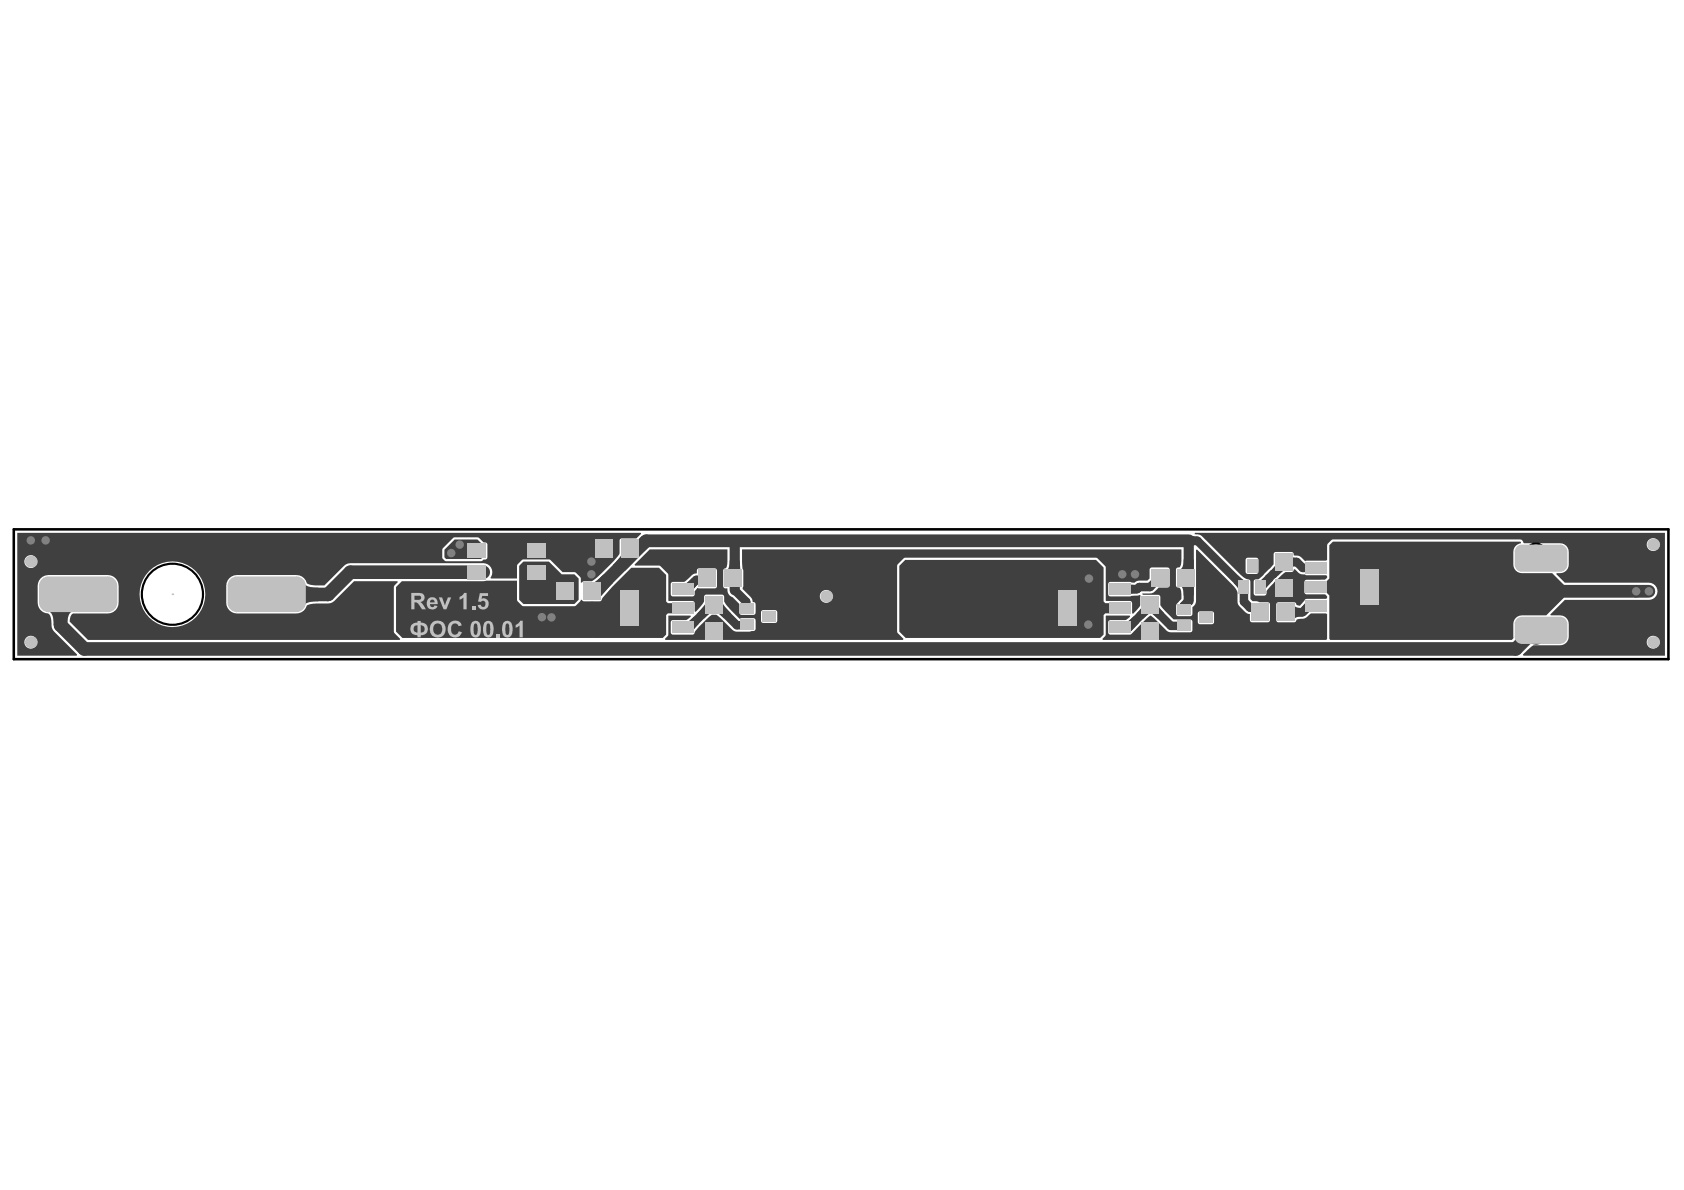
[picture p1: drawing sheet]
<svg xmlns="http://www.w3.org/2000/svg" width="297mm" height="210mm" viewBox="0 0 297 210" stroke-linecap="round" stroke-linejoin="round" font-family="sans-serif">
<g fill="#404040">
<path d="M227.8 98.2l.2 .1 .7 .1v1.5h-.7l-.2 .2z"/>
<path d="M199.3 103l1.3 .2v1.5l-1.3 .1z"/>
<path d="M209.1 105.5l1.1 1-.3 .3h-2.1z"/>
<path d="M208.8 98.7h1.8v1.8h-2.7a1.02 1.02 0 0 0 .8-1.2z"/>
<path d="M230.5 106l.9 1.8-.4 .1-.7 .6-1.1-1z"/>
<path d="M207.9 103.2h2.7v1.8h-1.8a1.64 1.64 0 0 0-.7-1.7z"/>
<path d="M210.4 94.5l.8 .1v1.5l-.8 .2z"/>
<path d="M228.3 106.6a.93 .93 0 0 0 1.2 .6l.3 .1v1.4a1.46 1.46 0 0 0-1.5 .6v.1z"/>
<path d="M8.3 107.8h4.8a1.35 1.35 0 0 0-1.2 1.5v.9h-2.4a2.23 2.23 0 0 0-1-2.4z"/>
<path d="M78.4 97l1.8-1.8h4l1.4 1.3v1.4l-.8 .7h-6.1l-.3-.3z"/>
<path d="M120.4 109.8a1.24 1.24 0 0 0 1.5-.5l.6-.6 .7 1.4-.8 .9-.3 .6z"/>
<path d="M120.6 103l.4-.1 1.1-.9 1.1 1-.9 1-.2 .5z"/>
<path d="M113.2 94.6l1.6 1.6-2.3 2.1-.1-2.9z"/>
<path d="M127.3 105.5v.2a3.7 3.7 0 0 0 1.6 2.5l-1.2 .9-1.4-1.1-.5-.1-.2 .1z"/>
<path d="M128.7 98.8h1.8l.1 1.5 .1 .3h-2.7a.98 .98 0 0 0 .7-1.1z"/>
<path d="M197.9 109.8l.2 .1 .5-.1 1.4-1.1 .9 1.2-1.6 1.7z"/>
<path d="M201.5 106.1l2.3 2a1.3 1.3 0 0 0-1.5 .5l-.6 .5-1.2-.9 1-1.3 .2-.4z"/>
<path d="M202.1 108.1l2.2-2.1a1.2 1.2 0 0 0 .5 1.5l.5 .6-1.1 1a2.23 2.23 0 0 0-2-1.1z"/>
<path d="M218.4 101.5a2.89 2.89 0 0 0 1.8 1.1l-1.5 2.1a2.7 2.7 0 0 0-1.1-1.9z"/>
<path d="M221.7 102.6h.2l.3-.1 1.1-1 .8 1.4-.9 1-.2 .6z"/>
<path d="M225 99.4l1.9 1.1-.5 .2-1 .9-1.3-.9 .8-.9z"/>
<path d="M53.5 102.5a1.46 1.46 0 0 0 1.7 1.1l1 .1v2.4a3 3 0 0 0-2.6 .7l-.2 .5z"/>
<path d="M103.3 102.9a1.14 1.14 0 0 0 1.5-.2l1.6-1.4 1.8 1.5-2.2 2.4-.2 .5z"/>
<path d="M109.7 96.5l2.8 1.8-2.2 2.3-2.2-.9 1.2-1.4 .5-.7a.8 .8 0 0 0-.1-1.1z"/>
<path d="M124.6 105.5l1.7 2.5-.2-.1-.5 .1-1.4 1.1-1.2-.9 1.4-1.7 .3-.7z"/>
<path d="M91.6 99.8l.7-.7h4.5l2.3 2.2h2.2l.8 .8v3.7l-.8 .7h-9l-.7-.7z"/>
<path d="M69.9 103.5l1-1 20.3-.1v3.5l1 1h9.1l.3-.1 .7-.7 .2-.3 .5 .3h1.5v6.4h-33.5l-1.1-1.1z"/>
<path d="M104.4 106.1h1.4l.2-.1 .3-.6 1.7-1.9 3.4-3.4h4.8l1.3 1.3v4.7l.3 .3h1.2v1.8h-1.2l-.3 .3v3.4l-.6 .6h-12.4l-1-1v-4.4z"/>
<path d="M234.5 96.2l.6-.7h33.1l.1 .2-.1 .2a1.49 1.49 0 0 0-1.3 1.4v2.3a1.52 1.52 0 0 0 1.5 1.5h5.4l2.1 2.1v2.2l-3.2 3.1h-4.3a1.52 1.52 0 0 0-1.5 1.6l.1 2.4-.3 .4h-32l-.2-.2v-7.7l-.6-.6h-.9v-1.8h.9l.6-.5z"/>
<path d="M159.7 98.8h33.6l1.4 1.3v6l.3 .3h1.2v1.8h-1.2l-.3 .3v3.4l-.6 .6h-34.3l-1.2-1.1v-11.6z"/>
<path d="M3.1 94h109.9l.1 .2-.8 .8h-2.6l-.3 .1-.1 .3v2.3l-1.3 1.5a18.4 18.4 0 0 1-3.4 3.2l-.2 .1h-1.4l-.4 .3-.1-.1-.1-.8-.8-.9-.3-.1h-2.1l-2.1-2.1-.3-.1h-4.6l-1 1v2.3h-4.6l-.1-.1a1.58 1.58 0 0 0 .2-1.7 1.58 1.58 0 0 0-1.5-.9l-23.8 .1-.7 .4-3.5 3.5h-1.3a2.41 2.41 0 0 1-1.8-.5 1.9 1.9 0 0 0-1.8-1.4h-10.5a1.89 1.89 0 0 0-1.9 1.9v3a1.89 1.89 0 0 0 1.9 1.9h10.5a1.89 1.89 0 0 0 1.8-1.4l1.1-.3 2.7-.1 .8-.2 3.8-3.7h7.6l.1 .2-.7 .8v7.9l.1 .3 1 1-.1 .2h-55l-3.2-3.3a1.28 1.28 0 0 1 .7-1.4h6a1.89 1.89 0 0 0 1.9-1.9v-3a1.89 1.89 0 0 0-1.9-1.9h-10.5a1.89 1.89 0 0 0-1.9 1.9v3a2.31 2.31 0 0 0 2 2 2.86 2.86 0 0 1 .5 2v.4l.4 .7 4.1 4.1-.1 .2h-10.4zM78.1 96.7l-.1 .3v1.3l.5 .7h6.5a.67 .67 0 0 1 .7-.3l.3-.4-.1-2.4-.2-.2h-.4l-.9-.9h-4.4zM24.6 104.8a5.8 5.8 0 0 0 11.6 0 5.8 5.8 0 0 0-11.6 0zM4.3 99.1a1.15 1.15 0 0 0 2.3 0 1.15 1.15 0 0 0-2.3 0zM4.3 113.3a1.15 1.15 0 0 0 2.3 0 1.15 1.15 0 0 0-2.3 0z"/>
<path d="M111.9 99.6l2.7-2.7h13.7v2.3a1.06 1.06 0 0 1-.3 1l-.3 .2-.1 .2v2.8l.2 .4h.5v.3a1.28 1.28 0 0 0 .9 1.2l1.2 1.2v1.6l.1 .3 .3 .1h2.1l.3-.1 .1-.3v-1.7l-.3-.2h-.2l-.1-.4-.3-.5-1.4-1.4 .1-.5v-2.8l-.1-.3-.1-1.1v-2.3h77.5v2.1a.97 .97 0 0 1-.4 1.1l-.5 .1-.1 .3v2.7l.1 .3 .3 .1a.59 .59 0 0 1 .6 .8v1.3l-.9 1v1.6l.1 .3 .2 .1h2.3l.2-.4v-1.2a1.29 1.29 0 0 0 .7-1.1v-9l.1-.1 6.7 6.8 .5 .9v1.5l.1 .6 1.3 1.3 .8 .3v1.1l.1 .3 .3 .1 2.9-.1 .2-.3v-2.9l-.4-.3h-1.5l-.3-.1-.9-.1-.3-.3-.1-3.2a.58 .58 0 0 0-.6-.4l-1-.7-6.9-6.8-.5-.3-.8-.1 .1-.2h82.9v21.7h-25l-.1-.2 1.9-1.7h5.1a1.52 1.52 0 0 0 1.1-1.5v-2.6a1.52 1.52 0 0 0-1.5-1.2h-1.7v-.1l2.5-2.6h14.8a1.52 1.52 0 0 0 1.6-1.5 1.52 1.52 0 0 0-1.6-1.5h-14.8l-1.5-1.5 .1-.2h.6a1.52 1.52 0 0 0 1.5-1.5v-2.7a1.52 1.52 0 0 0-1.5-1.1h-6.4l-.3-.5-.3-.1h-33.1l-.3 .1-.7 .7v2.7l-.2 .2h-3.4l-.3 .1-.9-.9-1.1-.1v-.4l-.2-.2h-3.1l-.3 .3v1.9l-2.3 2.3-.4 .3h-.5l-.2 .2-.1 2.3 .3 .3h1.8l.2-.2v-.5l.2-.3 2.5-2.6 .7-.5h1.2l.2-.4 .2-.1 .6 .6 .5 .3h.7l.3 .2h3.4l.2 .1v.3l-.4 .3-3.2 .1-.3 .1-.1 .3v1.7l.1 .3 .3 .1h3.2l.4 .4v.3l-.2 .1-3.6 .1-1 1.1-.6-.1-.2-.4-.2-.1h-2.8l-.4 .3v2.9l.3 .3 2.9 .1 .2-.1 .2-.4 .6-.1a1.99 1.99 0 0 0 1.9-.9l2.7-.1 .2 .2v4.3l-.2 .2h-39.4v-.2l.5-.8 .1-3.3h4.2v.2l-.7 .6h-2.7l-.3 .1-.1 .3v1.8l.1 .2 .3 .1h3.6l3.4-3.3 2.8 2.6 .5 .3h3.7l.4-.2v-1.7l-.1-.2-.3-.1h-2.9l-2.3-2.5-.1-1.8-.3-.1h-2.7l-.1-.1 1.7-.2 .5-.2 .7-.8h1.5l.3-.1 .1-.3v-2.7l-.1-.3-.3-.1h-2.9l-.2 .4v1.5l-.4 .4h-1.7a1.15 1.15 0 0 1-1.4 .2l-3.6 .1-.2 .3v1.8l.1 .3 .3 .1h3.4l1.8-.3 .1 .2-.1 1.7-1.2 1.5-.2-.1v-1.8l-.2-.4-4.5-.1v-5.9l-1.5-1.6h-33.8l-.3 .1-1 1-.2 .3v11.6l.2 .3 1 1-.1 .2h-41.9l-.1-.2 .6-.8 .1-3.3h3.8l.1 .2-.8 .6h-2.4l-.3 .1-.1 .3v1.8l.1 .2 .3 .1h3.4l.3-.1 .2-.5 .7-.8 2.3-2.1a1.54 1.54 0 0 1 1.7 .9l1.9 1.8 .5 .3h2.4l.5-.1a.54 .54 0 0 0 .7-.2v-1.7l-.1-.3-.3-.1h-2.1l-.4 .1-2.4-2.5-.3-.5v-1l-.2-.2h-3.1l-.2 .2v1l-.1 .2-1.4 1.6h-.2v-1.7l-.2-.2h-4.3l-.1-4.6-.1-.3-1.4-1.3h-4.4zM290.5 96.1a1.14 1.14 0 0 0 2.2 0 1.14 1.14 0 0 0-2.2 0zM219.8 98.5l-.1 .3v2.1l.1 .2 .3 .1h1.5l.3-.1 .1-.2v-2.1l-.1-.3-.3-.1h-1.5zM118.4 102.8l-.1 .2v1.8l.2 .4h3.8l.2-.2v-.7l.5-.6 .3 .1h2.8l.3-.1 .1-.3-.1-2.9-.3-.3-2.9 .1-.3 .2v.6l-.7 .2-1.5 1.3h-2zM144.6 105.2a1.15 1.15 0 0 0 2.3 0 1.15 1.15 0 0 0-2.3 0zM134.3 107.7l-.1 .3v1.5l.1 .3 .3 .1h2.1l.3-.1 .1-.3v-1.5l-.1-.3-.3-.1h-2.1zM211.4 108l-.1 .2v1.5l.1 .3 .3 .1h2.1l.2-.1 .2-.3v-1.5l-.2-.2-.2-.2h-2.1zM290.5 113.3a1.14 1.14 0 0 0 2.2 0 1.14 1.14 0 0 0-2.2 0z"/>
</g>
<path d="M209.7 95.4h1.5l8.2 8.2v2.5l1.1 1.1h1M125 102.3h-2.2l-1.6 1.6M129.6 104.1l2 2v1M132.1 110.3h-2.1l-3-3h-2l-3.4 3.4h-1.2M204.5 101.9l-1.6 1.6h-1.9l-.4 .4h-3M209.2 110.4h-2.7l-3.6-3.6-3.8 3.9h-1.5M209.7 106l-.9 .9v.7M232.2 100.2h-2.4l-1.1-1.1h-1.9l-4.5 4.5M232.2 106.9h-1.4l-1 1.1h-2.9" fill="none" stroke="#404040" stroke-width="1.5"/>
<path d="M129.6 95.5v8.6M209.7 95.4v10.6" fill="none" stroke="#404040" stroke-width="1.8"/>
<path d="M10.7 105.8v4.5l4.2 4.2h252.5l3.3-3.3h1.1l.6 .6M11 104.9h2.8M85.2 100.9h-23.4l-3.9 4h-10.8" fill="none" stroke="#404040" stroke-width="2.4"/>
<path d="M209.7 95.4h-95.7l-8.9 8.9M249.3 104.3h41.5" fill="none" stroke="#404040" stroke-width="2.2"/>
<g fill="#808080">
<circle cx="192.1" cy="102.1" r=".75"/>
<circle cx="97.3" cy="108.9" r=".75"/>
<circle cx="95.6" cy="108.9" r=".75"/>
<circle cx="192" cy="110.2" r=".75"/>
<circle cx="104.3" cy="99.1" r=".75"/>
<circle cx="5.4" cy="95.3" r=".75"/>
<circle cx="8.1" cy="95.3" r=".75"/>
<circle cx="104.3" cy="101.3" r=".75"/>
<circle cx="200.2" cy="101.3" r=".75"/>
<circle cx="198" cy="101.3" r=".75"/>
<circle cx="290.8" cy="104.3" r=".75"/>
<circle cx="288.6" cy="104.3" r=".75"/>
<circle cx="79.6" cy="97.6" r=".75"/>
<circle cx="81.1" cy="96.1" r=".75"/>
<circle cx="270.8" cy="98.5" r=".75"/>
<circle cx="272.7" cy="98.5" r=".75"/>
<circle cx="269.1" cy="98.5" r=".75"/>
<circle cx="274.7" cy="98.5" r=".75"/>
</g>
<g fill="#404040">
<path d="M275.2 108.9v1.2zM275.2 108.9a1.12 1.12 0 0 1 1.1 1.2h-1.1z"/>
<path d="M267.3 110.1h1.1zM267.5 109.4l.6-.4 .3-.1v1.2h-1.1z"/>
<path d="M268.4 112.3v1.1zM267.3 112.3h1.1v1.1a1.12 1.12 0 0 1-1.1-1.1z"/>
<path d="M275.2 112.3h1.1zM275.2 112.3h1.1a1.12 1.12 0 0 1-1.1 1.1z"/>
<path d="M275.2 96.2v1.1zM275.2 96.2a1.12 1.12 0 0 1 1.1 1.1h-1.1z"/>
<path d="M267.3 97.3h1.1zM267.5 96.7l.6-.4 .3-.1v1.1h-1.1z"/>
<path d="M268.4 99.6v1.1zM267.3 99.6h1.1v1.1a1.12 1.12 0 0 1-1.1-1.1z"/>
<path d="M275.2 99.6h1.1zM275.2 99.6h1.1a1.12 1.12 0 0 1-1.1 1.1z"/>
<path d="M41.8 106.3v1.5zM40.3 106.3h1.5v1.5a1.5 1.5 0 0 1-1.5-1.5z"/>
<path d="M52.3 106.3h1.5zM52.3 106.3h1.5a1.5 1.5 0 0 1-1.5 1.5z"/>
<path d="M52.3 101.8v1.5zM52.3 101.8a1.5 1.5 0 0 1 1.5 1.5h-1.5z"/>
<path d="M40.3 103.3h1.5zM40.6 102.4l.7-.5 .5-.1v1.5h-1.5z"/>
<path d="M8.5 106.3v1.5zM7 106.3h1.5v1.5a1.5 1.5 0 0 1-1.5-1.5z"/>
<path d="M19 106.3h1.5zM19 106.3h1.5a1.5 1.5 0 0 1-1.5 1.5z"/>
<path d="M19 101.8v1.5zM19 101.8a1.5 1.5 0 0 1 1.5 1.5h-1.5z"/>
<path d="M7 103.3h1.5zM7.3 102.4l.8-.5 .4-.1v1.5h-1.5z"/>
<circle cx="5.4" cy="99.1" r=".75"/>
<circle cx="145.7" cy="105.2" r=".75"/>
<circle cx="291.6" cy="96.1" r=".75"/>
<circle cx="5.4" cy="113.3" r=".75"/>
<circle cx="291.6" cy="113.3" r=".75"/>
</g>
<g fill="#404040">
<path d="M118.7 109.8h3.4v1.8h-3.4z" fill-rule="evenodd"/>
<path d="M82.6 96.1h3v2.2h-3z" fill-rule="evenodd"/>
<path d="M82.6 99.8h3v2.3h-3z" fill-rule="evenodd"/>
<path d="M93.1 96.1h3v2.2h-3z" fill-rule="evenodd"/>
<path d="M93.1 99.8h3v2.3h-3z" fill-rule="evenodd"/>
<path d="M105.2 95.4h2.7v2.9h-2.7z" fill-rule="evenodd"/>
<path d="M118.7 106.4h3.4v1.8h-3.4z" fill-rule="evenodd"/>
<path d="M118.7 103h3.4v1.8h-3.4z" fill-rule="evenodd"/>
<path d="M124.6 109.9h2.8v2.8h-2.8z" fill-rule="evenodd"/>
<path d="M124.6 105.3h2.8v2.7h-2.8z" fill-rule="evenodd"/>
<path d="M130.8 109.4h2.1v1.5h-2.1z" fill-rule="evenodd"/>
<path d="M130.8 106.6h2.1v1.5h-2.1z" fill-rule="evenodd"/>
<path d="M127.9 100.6h2.8v2.8h-2.8z" fill-rule="evenodd"/>
<path d="M201.5 109.9h2.8v2.8h-2.8z" fill-rule="evenodd"/>
<path d="M201.5 105.3h2.8v2.8h-2.8z" fill-rule="evenodd"/>
<path d="M203.2 100.5h2.7v2.7h-2.7z" fill-rule="evenodd"/>
<path d="M211.7 108.2h2.1v1.5h-2.1z" fill-rule="evenodd"/>
<path d="M218.7 102.6h1.5v2.1h-1.5z" fill-rule="evenodd"/>
<path d="M225.5 106.6h2.8v2.8h-2.8z" fill-rule="evenodd"/>
<path d="M225 97.7h2.8v2.8h-2.8z" fill-rule="evenodd"/>
<path d="M103 102.9h2.8v2.8h-2.8z" fill-rule="evenodd"/>
<path d="M186.7 104.3h3v6h-3z" fill-rule="evenodd"/>
<path d="M225 102.4h2.8v2.8h-2.8z" fill-rule="evenodd"/>
<path d="M240.1 100.6h3v5.9h-3z" fill-rule="evenodd"/>
<path d="M195.9 109.8h3.4v1.8h-3.4z" fill-rule="evenodd"/>
<path d="M207.8 106.8h2.1v1.5h-2.1z" fill-rule="evenodd"/>
<path d="M109.7 95.4h2.7v2.9h-2.7z" fill-rule="evenodd"/>
<path d="M134.6 108h2.1v1.5h-2.1z" fill-rule="evenodd"/>
<path d="M123.3 100.6h2.8v2.8h-2.8z" fill-rule="evenodd"/>
<path d="M195.9 106.4h3.4v1.8h-3.4z" fill-rule="evenodd"/>
<path d="M207.8 109.6h2.1v1.5h-2.1z" fill-rule="evenodd"/>
<path d="M207.8 100.5h2.8v2.7h-2.8z" fill-rule="evenodd"/>
<path d="M195.9 103h3.4v1.8h-3.4z" fill-rule="evenodd"/>
<path d="M220.9 106.6h2.7v2.8h-2.7z" fill-rule="evenodd"/>
<path d="M230.5 106h3.4v1.8h-3.4z" fill-rule="evenodd"/>
<path d="M220.1 98.8h1.5v2.1h-1.5z" fill-rule="evenodd"/>
<path d="M221.5 102.6h1.5v2.1h-1.5z" fill-rule="evenodd"/>
<path d="M230.5 102.7h3.4v1.7h-3.4z" fill-rule="evenodd"/>
<path d="M230.5 99.3h3.4v1.8h-3.4z" fill-rule="evenodd"/>
<path d="M267.3 110.1l1.1-1.2h6.8l1.1 1.2v2.2l-1.1 1.1h-6.8l-1.1-1.1z" fill-rule="evenodd"/>
<path d="M267.3 97.3l1.1-1.1h6.8l1.1 1.1v2.3l-1.1 1.1h-6.8l-1.1-1.1z" fill-rule="evenodd"/>
<path d="M40.3 103.3l1.5-1.5h10.5l1.5 1.5v3l-1.5 1.5h-10.5l-1.5-1.5z" fill-rule="evenodd"/>
<path d="M98.4 102.9h2.7v2.8h-2.7z" fill-rule="evenodd"/>
<path d="M109.6 104.3h3v6h-3z" fill-rule="evenodd"/>
<path d="M7 103.3l1.5-1.5h10.5l1.5 1.5v3l-1.5 1.5h-10.5l-1.5-1.5z" fill-rule="evenodd"/>
</g>
<path d="M2.4 93.4h291.9v22.9h-291.9z" fill="none" stroke="#000" stroke-width=".45"/>
<g fill="none" stroke="#000" stroke-width=".38">
<circle cx="270.9" cy="97.6" r="1.68"/>
<circle cx="30.4" cy="104.8" r="5.4"/>
<circle cx="271" cy="111.8" r="1.68"/>
</g>
<g fill="#c0c0c0">
<path d="M79.4 109.8a1.23 1.23 0 0 1 2 .5l-.5 .1a.69 .69 0 0 0-.9-.4 .69 .69 0 0 0-.4 .9v.1a.77 .77 0 0 0 .7 1l.4-.2 .2-.4 .5 .2a1.3 1.3 0 0 1-1.6 .8 1.3 1.3 0 0 1-.8-1.7z"/>
<path d="M87.6 111.8h.5v.6h-.5z"/>
<path d="M91 110.2l.4-.2 .4-.5h.4v2.9h-.6v-2.1l-.6 .4z"/>
<path d="M77.4 105.4h.6l.5 1.4 .5-1.4h.6l-.9 2.1h-.5z"/>
<path d="M81.1 105.3l.3-.2 .5-.5h.4v2.9h-.6v-2.1l-.6 .4z"/>
<path d="M83.3 106.9h.5v.6h-.5z"/>
<path d="M84.6 104.6h1.5v.5h-1l-.2 .5h.2a.97 .97 0 0 1 1.1 .8 .97 .97 0 0 1-.8 1.1 .97 .97 0 0 1-1.1-.8h.5a.43 .43 0 0 0 .6 .3 .43 .43 0 0 0 .2-.6 .46 .46 0 0 0-.3-.4 .46 .46 0 0 0-.5 .2l-.5-.1z"/>
<path d="M72.6 110.2l.4-.3 .6-.1v-.3h.6v.3h.1a1.13 1.13 0 0 1 1.2 1.2 1.13 1.13 0 0 1-1.3 1.1v.3h-.6v-.3l-.1-.1a1.12 1.12 0 0 1-1-.6 1.12 1.12 0 0 1 .1-1.2zM74.2 110.3v1.3l.2-.1a.63 .63 0 0 0 .5-.7 .63 .63 0 0 0-.7-.5zM73.1 110.5a.69 .69 0 0 0-.1 .7 .69 .69 0 0 0 .6 .4v-1.3z"/>
<path d="M76.1 109.9l.4-.3 .4-.1a1.48 1.48 0 0 1 1.7 1.8 1.48 1.48 0 0 1-2.3 .9l-.4-.6a2.09 2.09 0 0 1 .2-1.7zM76.6 110.2l-.2 .9a.82 .82 0 0 0 1 .8 .82 .82 0 0 0 .6-1.2 .79 .79 0 0 0-.5-.7 .79 .79 0 0 0-.9 .2z"/>
<path d="M83.2 109.8l.4-.2 .4-.1a1.07 1.07 0 0 1 .8 1.3v.4a1.08 1.08 0 0 1-.9 1.3l-.4-.1a1.87 1.87 0 0 1-.5-2.2zM83.6 110.1l-.1 1.2a.58 .58 0 0 0 .5 .7l.2-.3v-1.3a.32 .32 0 0 0-.2-.4 .32 .32 0 0 0-.4 .1z"/>
<path d="M85.5 109.8l.2-.2a.89 .89 0 0 1 1 .1 .89 .89 0 0 1 .3 .9l.1 .6a1.15 1.15 0 0 1-.8 1.3l-.4-.1a1.39 1.39 0 0 1-.7-1.7zM85.9 110l-.1 .6v1a.34 .34 0 0 0 .4 .4 .34 .34 0 0 0 .3-.5v-1.1a.36 .36 0 0 0-.6-.4z"/>
<path d="M88.8 109.8l.4-.2 .4-.1a1.07 1.07 0 0 1 .8 1.3v.4a1.08 1.08 0 0 1-.9 1.3l-.4-.1a1.87 1.87 0 0 1-.5-2.2zM89.2 110.1v1.2a.45 .45 0 0 0 0 .5 .45 .45 0 0 0 .4 .2l.2-.3v-1.3a.32 .32 0 0 0-.2-.4 .32 .32 0 0 0-.4 .1z"/>
<path d="M72.5 104.6h1.4a.81 .81 0 0 1 1 .6 .81 .81 0 0 1-.8 1l.4 .2 .6 1.1h-.7l-.6-1a.57 .57 0 0 0-.7-.2v1.2h-.6zM73.1 105.1v.7h.8a.4 .4 0 0 0 .4-.5 .4 .4 0 0 0-.7-.2z"/>
<path d="M75.5 105.6l.4-.2 .3-.1a.96 .96 0 0 1 1 1.3h-1.4a.42 .42 0 0 0 .3 .5 .42 .42 0 0 0 .5-.3l.6 .1a1.02 1.02 0 0 1-1.4 .5 1.02 1.02 0 0 1-.4-1.4zM76 105.9l-.2 .4h.9a.46 .46 0 0 0-.6-.5z"/>
<path d="M275.2 108.8v1.3zM275.2 108.8a1.28 1.28 0 0 1 1.3 1.3h-1.3z"/>
<path d="M267.2 110.1h1.2zM267.4 109.3l.6-.5h.4v1.3h-1.2z"/>
<path d="M268.4 112.3v1.3zM267.2 112.3h1.2v1.3a1.28 1.28 0 0 1-1.2-1.3z"/>
<path d="M275.2 112.3h1.3zM275.2 112.3h1.3a1.27 1.27 0 0 1-1.3 1.3z"/>
<path d="M275.2 96.1v1.2zM275.2 96.1a1.28 1.28 0 0 1 1.3 1.2h-1.3z"/>
<path d="M267.2 97.3h1.2zM267.4 96.6l.6-.5h.4v1.2h-1.2z"/>
<path d="M268.4 99.6v1.3zM267.2 99.6h1.2v1.3a1.28 1.28 0 0 1-1.2-1.3z"/>
<path d="M275.2 99.6h1.3zM275.2 99.6h1.3a1.27 1.27 0 0 1-1.3 1.3z"/>
<path d="M41.8 106.3v1.7zM40.1 106.3h1.7v1.7a1.65 1.65 0 0 1-1.7-1.7z"/>
<path d="M52.3 106.3h1.6zM52.3 106.3h1.6a1.65 1.65 0 0 1-1.6 1.7z"/>
<path d="M52.3 101.7v1.6zM52.3 101.7a1.65 1.65 0 0 1 1.6 1.6h-1.6z"/>
<path d="M40.1 103.3h1.7zM40.6 102.2l.8-.5h.4v1.6h-1.7l.1-.4z"/>
<path d="M8.5 106.3v1.7zM6.9 106.3h1.6v1.7a1.65 1.65 0 0 1-1.6-1.7z"/>
<path d="M19 106.3h1.7zM19 106.3h1.7a1.65 1.65 0 0 1-1.7 1.7z"/>
<path d="M19 101.7v1.6zM19 101.7a1.65 1.65 0 0 1 1.7 1.6h-1.7z"/>
<path d="M6.9 103.3h1.6zM7.4 102.2l.7-.5h.4v1.6h-1.6v-.4z"/>
<circle cx="270.8" cy="98.5" r=".9"/>
<circle cx="272.7" cy="98.5" r=".9"/>
<circle cx="269.1" cy="98.5" r=".9"/>
<circle cx="274.7" cy="98.5" r=".9"/>
<circle cx="30.4" cy="104.8" r=".15"/>
<circle cx="5.4" cy="99.1" r="1.05"/>
<circle cx="145.7" cy="105.2" r="1.05"/>
<circle cx="291.6" cy="96.1" r="1.05"/>
<circle cx="5.4" cy="113.3" r="1.05"/>
<circle cx="291.6" cy="113.3" r="1.05"/>
</g>
<g fill="#c0c0c0">
<path d="M118.5 109.6h3.8v2.1h-3.8z" fill-rule="evenodd"/>
<path d="M82.4 95.9h3.3v2.6h-3.3z" fill-rule="evenodd"/>
<path d="M82.4 99.7h3.3v2.5h-3.3z" fill-rule="evenodd"/>
<path d="M92.9 95.9h3.3v2.6h-3.3z" fill-rule="evenodd"/>
<path d="M92.9 99.7h3.3v2.5h-3.3z" fill-rule="evenodd"/>
<path d="M105 95.2h3.1v3.2h-3.1z" fill-rule="evenodd"/>
<path d="M118.5 106.2h3.8v2.1h-3.8z" fill-rule="evenodd"/>
<path d="M118.5 102.9h3.8v2.1h-3.8z" fill-rule="evenodd"/>
<path d="M124.4 109.8h3.1v3h-3.1z" fill-rule="evenodd"/>
<path d="M124.4 105.1h3.1v3.1h-3.1z" fill-rule="evenodd"/>
<path d="M130.6 109.3h2.4v1.8h-2.4z" fill-rule="evenodd"/>
<path d="M130.6 106.4h2.4v1.8h-2.4z" fill-rule="evenodd"/>
<path d="M127.8 100.5h3.1v3.1h-3.1z" fill-rule="evenodd"/>
<path d="M201.4 109.8h3v3.1h-3z" fill-rule="evenodd"/>
<path d="M201.4 105.2h3v3h-3z" fill-rule="evenodd"/>
<path d="M203 100.3h3.1v3.1h-3.1z" fill-rule="evenodd"/>
<path d="M211.5 108.1h2.4v1.8h-2.4z" fill-rule="evenodd"/>
<path d="M218.5 102.4h1.8v2.4h-1.8z" fill-rule="evenodd"/>
<path d="M225.4 106.5h3v3h-3z" fill-rule="evenodd"/>
<path d="M224.9 97.6h3.1v3.1h-3.1z" fill-rule="evenodd"/>
<path d="M102.9 102.8h3v3h-3z" fill-rule="evenodd"/>
<path d="M186.6 104.1h3.3v6.3h-3.3z" fill-rule="evenodd"/>
<path d="M224.9 102.2h3.1v3.1h-3.1z" fill-rule="evenodd"/>
<path d="M239.9 100.4h3.3v6.3h-3.3z" fill-rule="evenodd"/>
<path d="M195.7 109.6h3.8v2.1h-3.8z" fill-rule="evenodd"/>
<path d="M207.7 106.7h2.4v1.8h-2.4z" fill-rule="evenodd"/>
<path d="M109.5 95.2h3.1v3.2h-3.1z" fill-rule="evenodd"/>
<path d="M134.5 107.8h2.4v1.8h-2.4z" fill-rule="evenodd"/>
<path d="M123.2 100.5h3v3.1h-3z" fill-rule="evenodd"/>
<path d="M195.7 106.2h3.8v2.1h-3.8z" fill-rule="evenodd"/>
<path d="M207.7 109.5h2.4v1.8h-2.4z" fill-rule="evenodd"/>
<path d="M207.7 100.3h3v3.1h-3z" fill-rule="evenodd"/>
<path d="M195.7 102.9h3.8v2.1h-3.8z" fill-rule="evenodd"/>
<path d="M220.7 106.5h3.1v3h-3.1z" fill-rule="evenodd"/>
<path d="M230.3 105.9h3.8v2.1h-3.8z" fill-rule="evenodd"/>
<path d="M219.9 98.6h1.8v2.4h-1.8z" fill-rule="evenodd"/>
<path d="M221.4 102.4h1.8v2.4h-1.8z" fill-rule="evenodd"/>
<path d="M230.3 102.5h3.8v2.1h-3.8z" fill-rule="evenodd"/>
<path d="M230.3 99.1h3.8v2.1h-3.8z" fill-rule="evenodd"/>
<path d="M267.2 110.1l1.2-1.3h6.8l1.3 1.3v2.2l-1.3 1.3h-6.8l-1.2-1.3z" fill-rule="evenodd"/>
<path d="M267.2 97.3l1.2-1.2h6.8l1.3 1.2v2.3l-1.3 1.3h-6.8l-1.2-1.3z" fill-rule="evenodd"/>
<path d="M40.1 103.3l1.7-1.6h10.5l1.6 1.6v3l-1.6 1.7h-10.5l-1.7-1.7z" fill-rule="evenodd"/>
<path d="M98.2 102.8h3.1v3h-3.1z" fill-rule="evenodd"/>
<path d="M109.4 104.1h3.3v6.3h-3.3z" fill-rule="evenodd"/>
<path d="M6.9 103.3l1.6-1.6h10.5l1.7 1.6v3l-1.7 1.7h-10.5l-1.6-1.7z" fill-rule="evenodd"/>
</g>
</svg>
